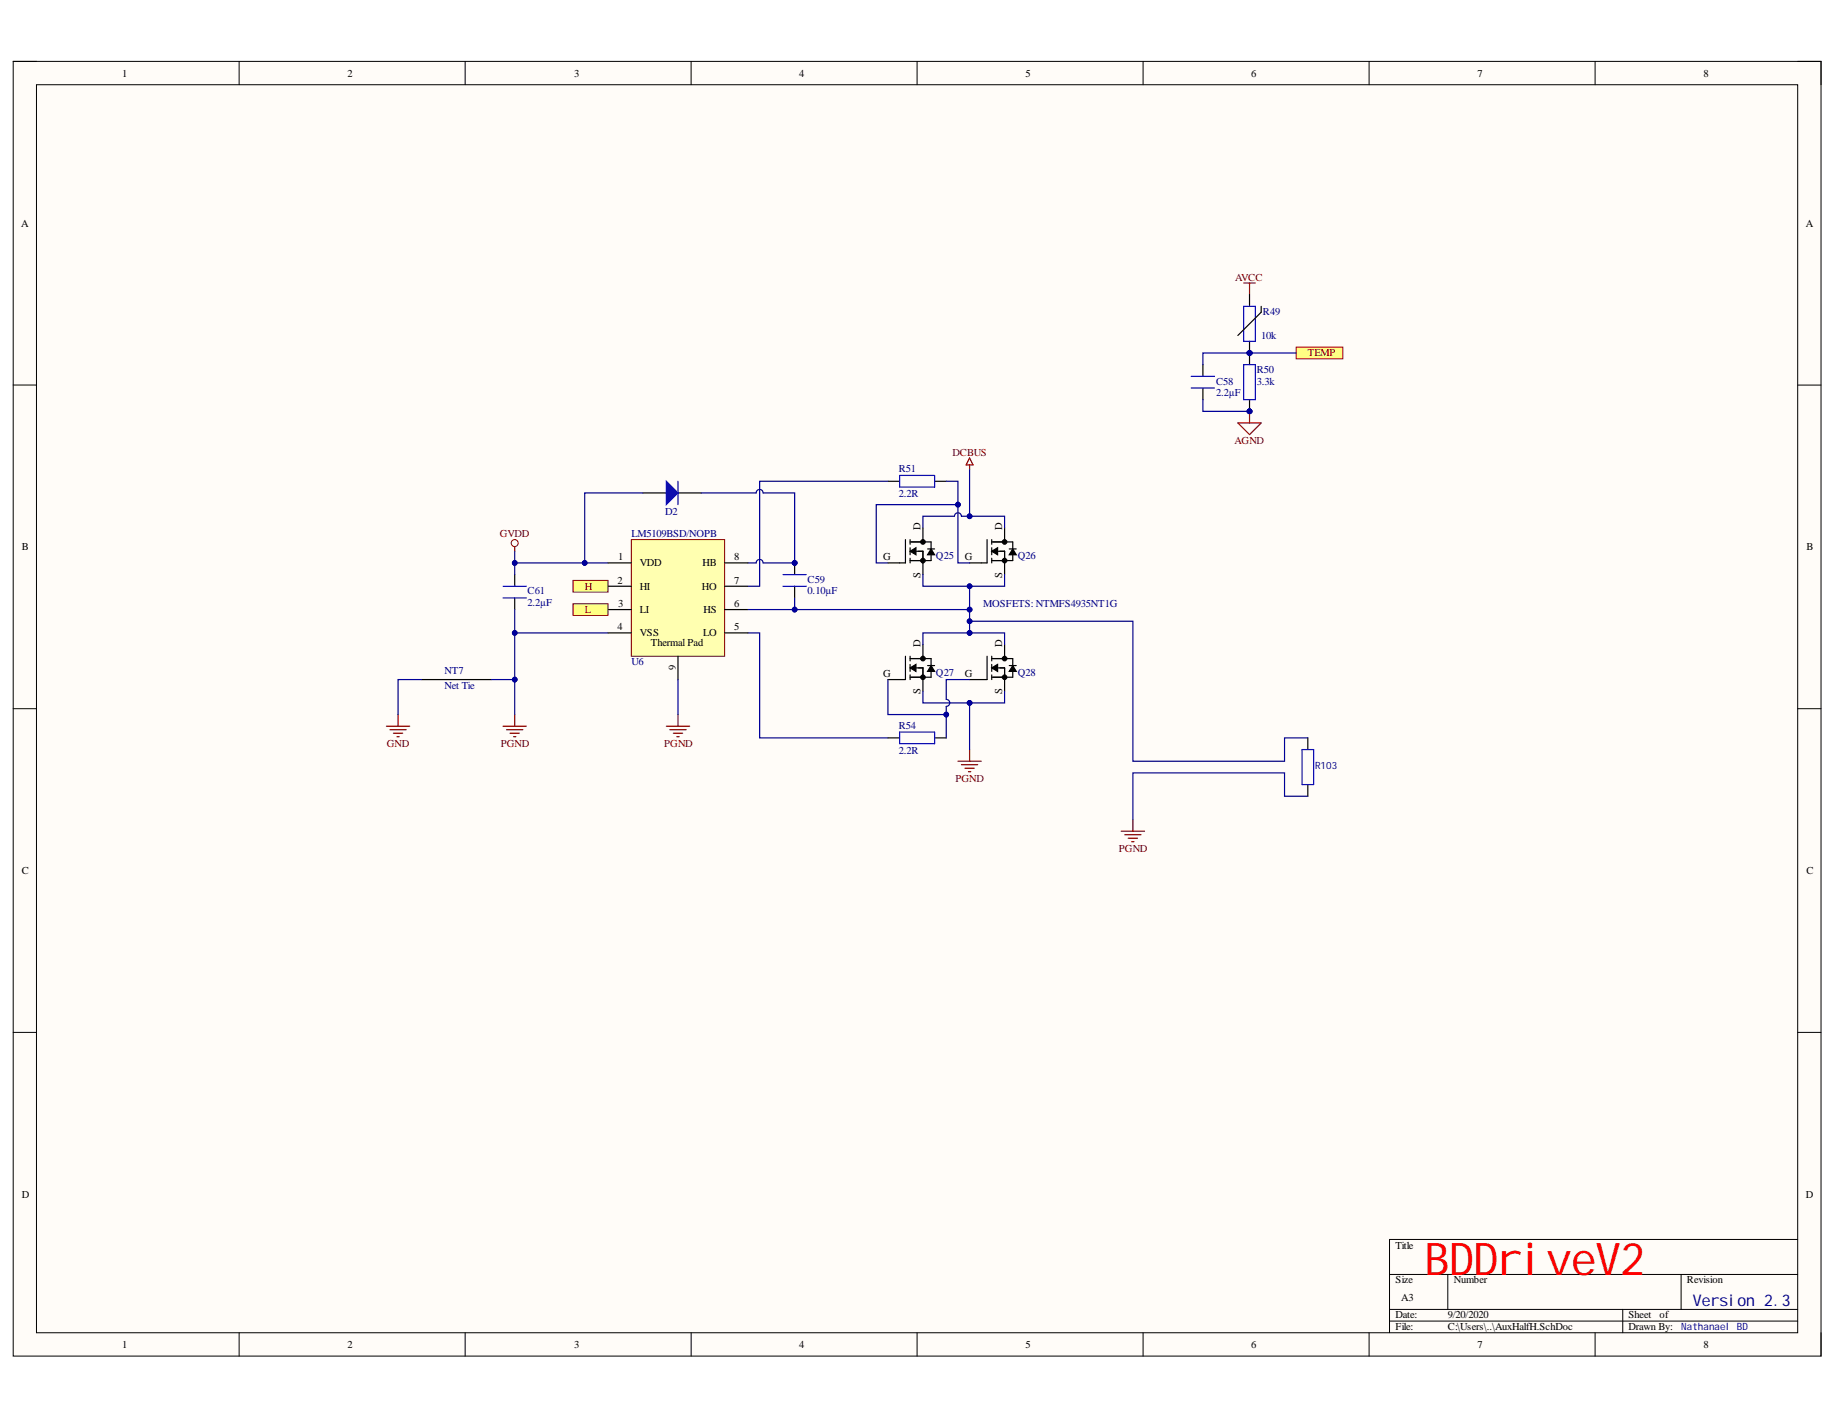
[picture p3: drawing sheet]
<svg xmlns="http://www.w3.org/2000/svg" width="279mm" height="216mm" viewBox="0 0 279 216" stroke-linecap="round" stroke-linejoin="round" font-family="sans-serif">
<defs><g id="words">
<text font-size="6.8" fill="#f00" x="216.7" y="193.9">BDDriveV2</text>
<text font-size="2.5" fill="#000080" x="257.5" y="198.5">Version 2.3</text>
<g font-size="1.6">
<text x="18.6" y="11.7">1</text>
<text x="52.8" y="11.7">2</text>
<text x="87.3" y="11.7">3</text>
<text x="121.6" y="11.7">4</text>
<text x="156" y="11.7">5</text>
<text x="190.3" y="11.7">6</text>
<text x="224.7" y="11.7">7</text>
<text x="259.1" y="11.7">8</text>
<text x="3.2" y="34.5">A</text>
<text x="274.7" y="34.5">A</text>
<text x="3.3" y="83.7">B</text>
<text x="140" y="80.6" transform="rotate(-90 140 80.6)">D</text>
<text x="152.4" y="80.6" transform="rotate(-90 152.4 80.6)">D</text>
<text x="274.7" y="83.7">B</text>
<text x="93.9" y="88.7">2</text>
<text x="94" y="85.2">1</text>
<text x="97.3" y="86.1">VDD</text>
<text x="97.3" y="89.7">HI</text>
<text x="106.8" y="89.7">HO</text>
<text x="106.9" y="86.1">HB</text>
<text x="111.7" y="88.7">7</text>
<text x="111.7" y="85.2">8</text>
<text x="134.3" y="85.2">G</text>
<text x="140" y="87.8" transform="rotate(-90 140 87.8)">S</text>
<text x="146.8" y="85.2">G</text>
<text x="152.4" y="87.8" transform="rotate(-90 152.4 87.8)">S</text>
<text x="93.9" y="95.8">4</text>
<text x="94" y="92.3">3</text>
<text x="97.3" y="93.2">LI</text>
<text x="107" y="93.2">HS</text>
<text x="111.7" y="95.8">5</text>
<text x="111.7" y="92.3">6</text>
<text x="97.3" y="96.8">VSS</text>
<text x="99" y="98.2">Thermal Pad</text>
<text x="102.8" y="101.9" transform="rotate(-90 102.8 101.9)">9</text>
<text x="106.9" y="96.8">LO</text>
<text x="140" y="98.4" transform="rotate(-90 140 98.4)">D</text>
<text x="152.4" y="98.4" transform="rotate(-90 152.4 98.4)">D</text>
<text x="134.3" y="102.9">G</text>
<text x="140" y="105.6" transform="rotate(-90 140 105.6)">S</text>
<text x="146.8" y="102.9">G</text>
<text x="152.4" y="105.6" transform="rotate(-90 152.4 105.6)">S</text>
<text x="3.3" y="132.9">C</text>
<text x="274.7" y="132.9">C</text>
<text x="3.3" y="182.1">D</text>
<text x="274.7" y="182.1">D</text>
<text x="212.3" y="189.9">Title</text>
<text x="212.3" y="195.1">Size</text>
<text x="213.1" y="197.8">A3</text>
<text x="221.1" y="195.1">Number</text>
<text x="256.6" y="195.1">Revision</text>
<text x="212.3" y="200.5">Date:</text>
<text x="212.3" y="202.2">File:</text>
<text x="220.2" y="200.5">9/20/2020</text>
<text x="220.2" y="202.2">C:\Users\..\AuxHalfH.SchDoc</text>
<text x="247.7" y="200.5">Sheet</text>
<text x="247.7" y="202.2">Drawn By:</text>
<text x="252.4" y="200.5">of</text>
<text x="18.6" y="204.9">1</text>
<text x="52.8" y="204.9">2</text>
<text x="87.3" y="204.9">3</text>
<text x="121.6" y="204.9">4</text>
<text x="156" y="204.9">5</text>
<text x="190.3" y="204.9">6</text>
<text x="224.7" y="204.9">7</text>
<text x="259.1" y="204.9">8</text>
</g>
<g font-size="1.6" fill="#800000">
<text x="187.8" y="42.7">AVCC</text>
<text x="198.9" y="54.2">TEMP</text>
<text x="144.9" y="69.3">DCBUS</text>
<text x="187.8" y="67.5">AGND</text>
<text x="76" y="81.6">GVDD</text>
<text x="88.9" y="89.7">H</text>
<text x="88.9" y="93.2">L</text>
<text x="58.8" y="113.6">GND</text>
<text x="76.2" y="113.6">PGND</text>
<text x="101" y="113.6">PGND</text>
<text x="145.3" y="118.9">PGND</text>
<text x="170.2" y="129.6">PGND</text>
</g>
<g font-size="1.6" fill="#000080">
<text x="192.1" y="47.8">R49</text>
<text x="191.8" y="51.6">10k</text>
<text x="185" y="58.5">C58</text>
<text x="191.1" y="56.7">R50</text>
<text x="191.1" y="58.5">3.3k</text>
<text x="185" y="60.3">2.2µF</text>
<text x="136.7" y="71.8">R51</text>
<text x="136.7" y="75.6">2.2R</text>
<text x="96" y="81.6">LM5109BSD/NOPB</text>
<text x="101.2" y="78.3">D2</text>
<text x="122.8" y="88.6">C59</text>
<text x="142.4" y="85">Q25</text>
<text x="154.8" y="85">Q26</text>
<text x="80.2" y="90.3">C61</text>
<text x="80.2" y="92.1">2.2µF</text>
<text x="122.8" y="90.3">0.10µF</text>
<text x="149.5" y="92.3">MOSFETS: NTMFS4935NT1G</text>
<text x="96" y="101.2">U6</text>
<text x="67.6" y="104.7">Net Tie</text>
<text x="67.6" y="102.4">NT7</text>
<text x="142.4" y="102.8">Q27</text>
<text x="154.8" y="102.8">Q28</text>
<text x="136.7" y="110.8">R54</text>
<text x="136.7" y="114.7">2.2R</text>
</g>
<g font-size="1.5" fill="#000080">
<text x="200" y="117">R103</text>
<text x="255.7" y="202.2">Nathanael BD</text>
</g>
</g></defs>
<path d="M2 9.3h275v196.9h-275z" fill-rule="evenodd" fill="#fffcf8"/>
<path d="M2 9.3h275v196.9h-275z" fill="none" stroke="#000" stroke-width=".15"/>
<path d="M5.5 12.9h267.9v189.7h-267.9z" fill-rule="evenodd" fill="#fffcf8"/>
<g fill="none" stroke="#000" stroke-width=".15">
<path d="M2 9.3h3.5M5.5 12.9h267.9v189.7h-267.9zM36.4 9.3v3.6M70.7 9.3v3.6M105.1 9.3v3.6M139.5 9.3v3.6M173.9 9.3v3.6M208.2 9.3v3.6M242.6 9.3v3.6M273.4 9.3h3.6v3.6M2 58.5h3.5M273.4 58.5h3.6"/>
<path d="M2 107.8h3.5M273.4 107.8h3.6M2 157h3.5M273.4 157h3.6M211.3 193.8h62.1M211.3 199.1h62.1M220.2 193.8v5.3M246.8 199.1v3.5M255.7 193.8v5.3M273.4 188.4h-62.1v14.2M36.4 202.6v3.6M70.7 202.6v3.6"/>
<path d="M105.1 202.6v3.6M139.5 202.6v3.6M173.9 202.6v3.6M208.2 202.6v3.6M211.3 200.9h62.1M242.6 202.6v3.6M277 202.6v3.6"/>
<circle cx="140.4" cy="82.4" r=".35"/>
<circle cx="140.4" cy="85.2" r=".35"/>
<circle cx="152.8" cy="82.4" r=".35"/>
<circle cx="152.8" cy="85.2" r=".35"/>
<circle cx="140.4" cy="103" r=".35"/>
<circle cx="140.4" cy="100.1" r=".35"/>
<circle cx="152.8" cy="103" r=".35"/>
<circle cx="152.8" cy="100.1" r=".35"/>
</g>
<g fill="none" stroke="#000" stroke-width=".18">
<path d="M135.1 73.2h1.7M142.1 73.2h1.8M137.7 82v3.6h-2.6M137.7 99.8v3.5h-2.6M138.4 83.8l.9-.5v1zM138.4 82.4h3.2v1.1M138.4 82v.8M138.4 83.3v1M138.4 84.9v.7M138.4 99.8v.7M139.3 83.8h1.1v3.6M140.4 80.3v2.1"/>
<path d="M140.4 98v2.1M141.1 83.5h1M141.6 83.5l.5 .8h-1zM141.6 84.3v.9h-3.2M150.1 82v3.6h-2.6M150.1 99.8v3.5h-2.6M150.8 83.8l.9-.5v1zM150.8 82.4h3.2v1.1M150.8 82v.8M150.8 83.3v1M150.8 84.9v.7M150.8 99.8v.7"/>
<path d="M151.7 83.8h1.1v3.6M152.8 80.3v2.1M152.8 98v2.1M153.5 83.5h1.1M154 83.5l.6 .8h-1.1zM154 84.3v.9h-3.2M135.1 112.2h1.7M138.4 101.5l.9-.5v1.1zM138.4 101v1.1M138.4 102.6v.7M138.4 100.1h3.2v1.1M139.3 101.5h1.1v3.6"/>
<path d="M141.1 101.2h1M141.6 101.2l.5 .9h-1zM141.6 102.1v.9h-3.2M142.1 112.2h1.8M150.8 101.5l.9-.5v1.1zM150.8 101v1.1M150.8 102.6v.7M150.8 100.1h3.2v1.1M151.7 101.5h1.1v3.6M153.5 101.2h1.1M154 101.2l.6 .9h-1.1zM154 102.1v.9h-3.2"/>
</g>
<path d="M138.4 83.8l.9-.5v1zM141.6 83.5l.5 .8h-1zM150.8 83.8l.9-.5v1zM154 83.5l.6 .8h-1.1zM138.4 101.5l.9-.5v1.1zM141.6 101.2l.5 .9h-1zM150.8 101.5l.9-.5v1.1zM154 101.2l.6 .9h-1.1z" fill="#000"/>
<g fill="#000">
<circle cx="140.4" cy="82.4" r=".35"/>
<circle cx="140.4" cy="85.2" r=".35"/>
<circle cx="152.8" cy="82.4" r=".35"/>
<circle cx="152.8" cy="85.2" r=".35"/>
<circle cx="140.4" cy="103" r=".35"/>
<circle cx="140.4" cy="100.1" r=".35"/>
<circle cx="152.8" cy="103" r=".35"/>
<circle cx="152.8" cy="100.1" r=".35"/>
</g>
<path d="M136.8 72.3h5.3v1.8h-5.3zM136.8 111.3h5.3v1.8h-5.3z" fill="none" stroke="#00f" stroke-width=".18"/>
<path d="M96 82h14.2v17.8h-14.2z" fill-rule="evenodd" fill="#ffffb0"/>
<path d="M96 82h14.2v17.8h-14.2z" fill="none" stroke="#800000" stroke-width=".15"/>
<path d="M92.5 85.6h3.5M92.5 89.1h3.5M92.5 92.7h3.5M92.5 96.2h3.5M103.1 99.8v3.5M110.2 85.6h3.6M110.2 89.1h3.6M110.2 92.7h3.6M110.2 96.2h3.6" fill="none" stroke="#000" stroke-width=".18"/>
<circle cx="120.9" cy="85.6" r=".36" fill="#000080"/>
<circle cx="120.9" cy="85.6" r=".36" fill="none" stroke="#000080" stroke-width=".15"/>
<path d="M120.9 85.6v1.8" fill="none" stroke="#000" stroke-width=".18"/>
<circle cx="120.9" cy="85.6" r=".36" fill="#000080"/>
<circle cx="120.9" cy="85.6" r=".36" fill="none" stroke="#000080" stroke-width=".15"/>
<path d="M78.3 87.4v1.7M78.3 90.9v1.8M120.9 89.1v1.8" fill="none" stroke="#000" stroke-width=".18"/>
<path d="M76.5 89.1h3.6M76.5 90.9h3.6M119.1 89.1h3.5M119.1 87.4h3.5" fill="none" stroke="#00f" stroke-width=".18"/>
<circle cx="78.3" cy="82.6" r=".53" fill="none" stroke="#800000" stroke-width=".15"/>
<path d="M147.5 69.6l.5 1.1h-1.1zM147.5 70.7v.7M78.3 83.1v.7" fill="none" stroke="#800000" stroke-width=".18"/>
<path d="M87.2 88.2h5.3v1.8h-5.3z" fill-rule="evenodd" fill="#ffff80"/>
<path d="M87.2 88.2h5.3v1.8h-5.3z" fill="none" stroke="#800000" stroke-width=".15"/>
<path d="M87.2 91.8h5.3v1.8h-5.3z" fill-rule="evenodd" fill="#ffff80"/>
<path d="M87.2 91.8h5.3v1.8h-5.3z" fill="none" stroke="#800000" stroke-width=".15"/>
<path d="M97.8 74.9h3.5M103.1 74.9h3.6" fill="none" stroke="#000" stroke-width=".18"/>
<path d="M101.3 73.2l1.8 1.7-1.8 1.8z" fill="#00f"/>
<path d="M101.3 73.2l1.8 1.7-1.8 1.8zM103.1 73.2v3.5" fill="none" stroke="#00f" stroke-width=".18"/>
<circle cx="190" cy="53.7" r=".36" fill="#000080"/>
<circle cx="190" cy="53.7" r=".36" fill="none" stroke="#000080" stroke-width=".15"/>
<circle cx="190" cy="62.5" r=".36" fill="#000080"/>
<circle cx="190" cy="62.5" r=".36" fill="none" stroke="#000080" stroke-width=".15"/>
<path d="M190 53.7v1.7" fill="none" stroke="#000" stroke-width=".18"/>
<circle cx="190" cy="53.7" r=".36" fill="#000080"/>
<circle cx="190" cy="53.7" r=".36" fill="none" stroke="#000080" stroke-width=".15"/>
<path d="M190 60.8v1.7" fill="none" stroke="#000" stroke-width=".18"/>
<circle cx="190" cy="62.5" r=".36" fill="#000080"/>
<circle cx="190" cy="62.5" r=".36" fill="none" stroke="#000080" stroke-width=".15"/>
<path d="M189.2 55.4h1.7v5.4h-1.7z" fill="none" stroke="#00f" stroke-width=".18"/>
<path d="M188.3 64.3h3.5l-1.8 1.8zM190 62.5v1.8" fill="none" stroke="#800000" stroke-width=".18"/>
<circle cx="190" cy="62.5" r=".36" fill="#000080"/>
<circle cx="190" cy="62.5" r=".36" fill="none" stroke="#000080" stroke-width=".15"/>
<path d="M189.2 43h1.7M190 43v1.8" fill="none" stroke="#800000" stroke-width=".18"/>
<path d="M183 55.4v1.8M183 59v1.8" fill="none" stroke="#000" stroke-width=".18"/>
<path d="M181.2 57.2h3.5M181.2 59h3.5" fill="none" stroke="#00f" stroke-width=".18"/>
<path d="M197.1 52.8h7.1v1.8h-7.1z" fill-rule="evenodd" fill="#ffff80"/>
<path d="M197.1 52.8h7.1v1.8h-7.1z" fill="none" stroke="#800000" stroke-width=".15"/>
<circle cx="190" cy="53.7" r=".36" fill="#000080"/>
<circle cx="190" cy="53.7" r=".36" fill="none" stroke="#000080" stroke-width=".15"/>
<path d="M190 51.9v1.8" fill="none" stroke="#000" stroke-width=".18"/>
<circle cx="190" cy="53.7" r=".36" fill="#000080"/>
<circle cx="190" cy="53.7" r=".36" fill="none" stroke="#000080" stroke-width=".15"/>
<path d="M190 44.8v1.8M191.8 46.6v.9l-3.5 3.5M64.1 103.3h10.6" fill="none" stroke="#000" stroke-width=".18"/>
<path d="M189.2 46.6h1.7v5.3h-1.7z" fill="none" stroke="#00f" stroke-width=".18"/>
<g fill="none" stroke="#800000" stroke-width=".18">
<path d="M58.8 110.4h3.5M59.3 110.9h2.5M59.8 111.5h1.5M60.4 112h.3M60.5 108.6v1.8M101.3 110.4h3.6M101.9 110.9h2.5M102.4 111.5h1.4M102.9 112h.4M103.1 108.6v1.8M145.7 115.7h3.5M146.2 116.3h2.5"/>
<path d="M146.8 116.8h1.4M147.3 117.3h.3M147.5 114v1.7"/>
</g>
<path d="M135.1 85.6h-1.8v-8.9h12.4v8.9h1.8" fill="none" stroke="#000080" stroke-width=".18"/>
<circle cx="145.7" cy="76.7" r=".36" fill="#000080"/>
<circle cx="145.7" cy="76.7" r=".36" fill="none" stroke="#000080" stroke-width=".15"/>
<path d="M143.9 73.2h1.8v3.5" fill="none" stroke="#000080" stroke-width=".18"/>
<circle cx="145.7" cy="76.7" r=".36" fill="#000080"/>
<circle cx="145.7" cy="76.7" r=".36" fill="none" stroke="#000080" stroke-width=".15"/>
<path d="M135.1 103.3v5.3h8.8" fill="none" stroke="#000080" stroke-width=".18"/>
<circle cx="143.9" cy="108.6" r=".36" fill="#000080"/>
<circle cx="143.9" cy="108.6" r=".36" fill="none" stroke="#000080" stroke-width=".15"/>
<path d="M147.5 71.4v7.1" fill="none" stroke="#000080" stroke-width=".18"/>
<circle cx="147.5" cy="78.5" r=".36" fill="#000080"/>
<circle cx="147.5" cy="78.5" r=".36" fill="none" stroke="#000080" stroke-width=".15"/>
<path d="M147.5 106.9v7.1" fill="none" stroke="#000080" stroke-width=".18"/>
<circle cx="147.5" cy="106.9" r=".36" fill="#000080"/>
<circle cx="147.5" cy="106.9" r=".36" fill="none" stroke="#000080" stroke-width=".15"/>
<path d="M135.1 73.2h-19.6v15.9h-1.7M113.8 96.2h1.7v16h19.6M120.9 90.9v1.8" fill="none" stroke="#000080" stroke-width=".18"/>
<circle cx="120.9" cy="92.7" r=".36" fill="#000080"/>
<circle cx="120.9" cy="92.7" r=".36" fill="none" stroke="#000080" stroke-width=".15"/>
<path d="M78.3 92.7v3.5h14.2" fill="none" stroke="#000080" stroke-width=".18"/>
<circle cx="78.3" cy="96.2" r=".35" fill="#000080"/>
<circle cx="78.3" cy="96.2" r=".35" fill="none" stroke="#000080" stroke-width=".15"/>
<path d="M106.7 74.9h8.3a.53 .53 0 0 1 .5-.5 .53 .53 0 0 1 .6 .5h4.8v10.7h-4.8a.53 .53 0 0 0-.6-.5 .53 .53 0 0 0-.5 .5h-1.2" fill="none" stroke="#000080" stroke-width=".18"/>
<circle cx="120.9" cy="85.6" r=".36" fill="#000080"/>
<circle cx="120.9" cy="85.6" r=".36" fill="none" stroke="#000080" stroke-width=".15"/>
<path d="M97.8 74.9h-8.9v10.7" fill="none" stroke="#000080" stroke-width=".18"/>
<circle cx="88.9" cy="85.6" r=".36" fill="#000080"/>
<circle cx="88.9" cy="85.6" r=".36" fill="none" stroke="#000080" stroke-width=".15"/>
<path d="M183 60.8v1.7h7" fill="none" stroke="#000080" stroke-width=".18"/>
<circle cx="190" cy="62.5" r=".36" fill="#000080"/>
<circle cx="190" cy="62.5" r=".36" fill="none" stroke="#000080" stroke-width=".15"/>
<path d="M190 53.7h-7v1.7" fill="none" stroke="#000080" stroke-width=".18"/>
<circle cx="190" cy="53.7" r=".36" fill="#000080"/>
<circle cx="190" cy="53.7" r=".36" fill="none" stroke="#000080" stroke-width=".15"/>
<path d="M190 53.7h7.1" fill="none" stroke="#000080" stroke-width=".18"/>
<circle cx="190" cy="53.7" r=".36" fill="#000080"/>
<circle cx="190" cy="53.7" r=".36" fill="none" stroke="#000080" stroke-width=".15"/>
<path d="M78.3 85.6h14.2M103.1 103.3v5.3" fill="none" stroke="#000080" stroke-width=".18"/>
<circle cx="88.9" cy="85.6" r=".36" fill="#000080"/>
<circle cx="88.9" cy="85.6" r=".36" fill="none" stroke="#000080" stroke-width=".15"/>
<circle cx="78.3" cy="85.6" r=".36" fill="#000080"/>
<circle cx="78.3" cy="85.6" r=".36" fill="none" stroke="#000080" stroke-width=".15"/>
<path d="M113.8 92.7h33.7" fill="none" stroke="#000080" stroke-width=".18"/>
<circle cx="120.9" cy="92.7" r=".36" fill="#000080"/>
<circle cx="120.9" cy="92.7" r=".36" fill="none" stroke="#000080" stroke-width=".15"/>
<circle cx="147.5" cy="92.7" r=".36" fill="#000080"/>
<circle cx="147.5" cy="92.7" r=".36" fill="none" stroke="#000080" stroke-width=".15"/>
<path d="M140.4 105.1v1.8h12.4v-1.8" fill="none" stroke="#000080" stroke-width=".18"/>
<circle cx="147.5" cy="106.9" r=".36" fill="#000080"/>
<circle cx="147.5" cy="106.9" r=".36" fill="none" stroke="#000080" stroke-width=".15"/>
<path d="M140.4 98v-1.8h12.4v1.8" fill="none" stroke="#000080" stroke-width=".18"/>
<circle cx="147.5" cy="96.2" r=".35" fill="#000080"/>
<circle cx="147.5" cy="96.2" r=".35" fill="none" stroke="#000080" stroke-width=".15"/>
<path d="M140.4 87.4v1.7h12.4v-1.7" fill="none" stroke="#000080" stroke-width=".18"/>
<circle cx="147.5" cy="89.1" r=".35" fill="#000080"/>
<circle cx="147.5" cy="89.1" r=".35" fill="none" stroke="#000080" stroke-width=".15"/>
<path d="M140.4 80.3v-1.8h4.8a.53 .53 0 0 1 .5-.5 .53 .53 0 0 1 .5 .5h6.6v1.8" fill="none" stroke="#000080" stroke-width=".18"/>
<circle cx="147.5" cy="78.5" r=".36" fill="#000080"/>
<circle cx="147.5" cy="78.5" r=".36" fill="none" stroke="#000080" stroke-width=".15"/>
<path d="M147.5 103.3h-3.6v3a.53 .53 0 0 1 .6 .6 .53 .53 0 0 1-.6 .5v4.8" fill="none" stroke="#000080" stroke-width=".18"/>
<circle cx="143.9" cy="108.6" r=".36" fill="#000080"/>
<circle cx="143.9" cy="108.6" r=".36" fill="none" stroke="#000080" stroke-width=".15"/>
<path d="M78.3 83.8v3.6" fill="none" stroke="#000080" stroke-width=".18"/>
<circle cx="78.3" cy="85.6" r=".36" fill="#000080"/>
<circle cx="78.3" cy="85.6" r=".36" fill="none" stroke="#000080" stroke-width=".15"/>
<path d="M147.5 89.1v7.1" fill="none" stroke="#000080" stroke-width=".18"/>
<circle cx="147.5" cy="89.1" r=".35" fill="#000080"/>
<circle cx="147.5" cy="89.1" r=".35" fill="none" stroke="#000080" stroke-width=".15"/>
<circle cx="147.5" cy="92.7" r=".36" fill="#000080"/>
<circle cx="147.5" cy="92.7" r=".36" fill="none" stroke="#000080" stroke-width=".15"/>
<circle cx="147.5" cy="94.5" r=".35" fill="#000080"/>
<circle cx="147.5" cy="94.5" r=".35" fill="none" stroke="#000080" stroke-width=".15"/>
<circle cx="147.5" cy="96.2" r=".35" fill="#000080"/>
<circle cx="147.5" cy="96.2" r=".35" fill="none" stroke="#000080" stroke-width=".15"/>
<path d="M76.5 110.4h3.6M77 110.9h2.5M77.6 111.5h1.4M78.1 112h.4M78.3 108.6v1.8" fill="none" stroke="#800000" stroke-width=".18"/>
<path d="M78.3 96.2v12.4" fill="none" stroke="#000080" stroke-width=".18"/>
<circle cx="78.3" cy="103.3" r=".35" fill="#000080"/>
<circle cx="78.3" cy="103.3" r=".35" fill="none" stroke="#000080" stroke-width=".15"/>
<circle cx="78.3" cy="96.2" r=".35" fill="#000080"/>
<circle cx="78.3" cy="96.2" r=".35" fill="none" stroke="#000080" stroke-width=".15"/>
<path d="M74.7 103.3h3.6" fill="none" stroke="#000080" stroke-width=".18"/>
<circle cx="78.3" cy="103.3" r=".35" fill="#000080"/>
<circle cx="78.3" cy="103.3" r=".35" fill="none" stroke="#000080" stroke-width=".15"/>
<path d="M147.5 94.5h24.8v21.2h23.1v-3.5h3.5M64.1 103.3h-3.6v5.3" fill="none" stroke="#000080" stroke-width=".18"/>
<path d="M170.5 126.4h3.6M171.1 126.9h2.5M171.6 127.4h1.4M172.1 128h.4M172.3 124.6v1.8" fill="none" stroke="#800000" stroke-width=".18"/>
<path d="M198.9 112.2v1.8M198.9 119.3v1.8" fill="none" stroke="#000" stroke-width=".18"/>
<path d="M198 114h1.8v5.3h-1.8z" fill="none" stroke="#00f" stroke-width=".18"/>
<circle cx="147.5" cy="94.5" r=".35" fill="#000080"/>
<circle cx="147.5" cy="94.5" r=".35" fill="none" stroke="#000080" stroke-width=".15"/>
<path d="M198.9 121.1h-3.5v-3.6h-23.1v7.1" fill="none" stroke="#000080" stroke-width=".18"/>
<use href="#words"/>
</svg>
